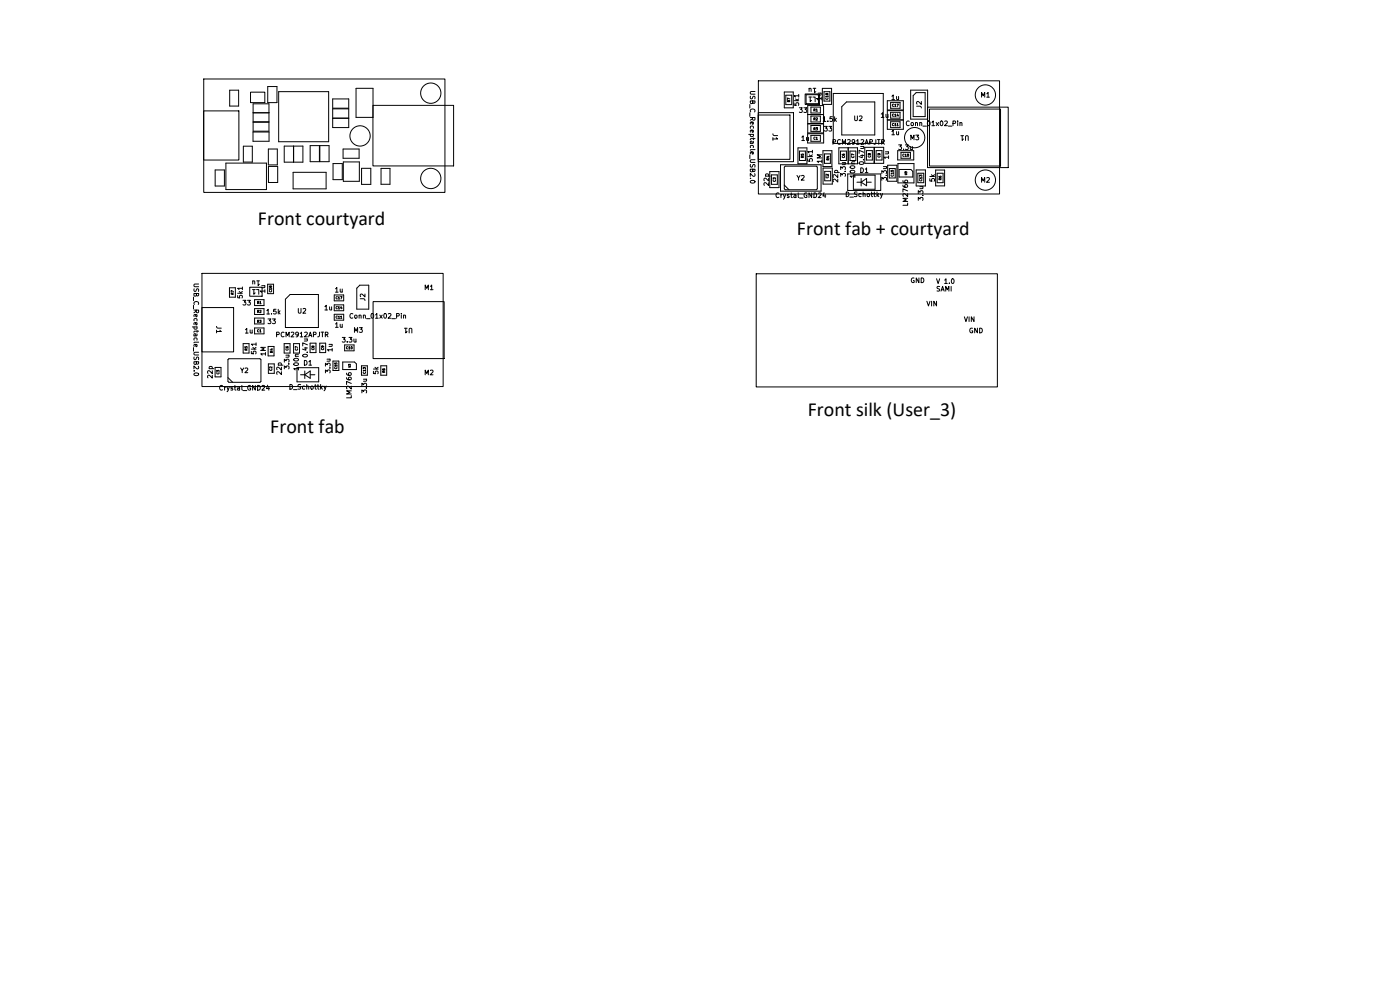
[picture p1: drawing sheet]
<svg xmlns="http://www.w3.org/2000/svg" width="297mm" height="210mm" viewBox="0 0 297 210" stroke-linecap="round" stroke-linejoin="round" font-family="sans-serif">
<defs><g id="words">
<g font-size="4.2">
<text x="54.7" y="47.6">Front courtyard</text>
<text x="169.1" y="49.9">Front fab + courtyard</text>
<text x="171.4" y="88.2">Front silk (User_3)</text>
<text x="57.3" y="91.9">Front fab</text>
</g>
</g></defs>
<g fill="none" stroke="#000" stroke-width=".21">
<path d="M43.2 16.8h51.2v24h-51.2zM48.7 19.1h1.9v3.4h-1.9zM53.1 19.6h3.1v2.2h-3.1zM56.8 18.4h2v3.4h-2zM59.1 19.4h10.6v10.7h-10.6zM75.5 18.7h3.6v6.2h-3.6zM160.2 19.4h-.8l-.2 .2 .2 .4h.8M160.9 17.1h51.1v24.1h-51.1zM166.4 19.5h1.9v3.4h-1.9zM170.8 19.9h3v2.2h-3zM171.6 18.7v.7M171.6 18.8h.4l.1 .6"/>
<path d="M172.5 18.7h.6M172.8 18.7v1l.3-.3M173.6 19.8h.6M174.1 19.8l.1 .3-.6 .1M174.5 18.7h1.9v3.4h-1.9zM174.8 19.4h1.3v2h-1.3zM175.4 19.9h.3l-.2 .2-.2-.3-.1 .1v.2l.2-.1M176.8 19.8h10.6v10.6h-10.6zM193.2 19.1h3.6v6.2h-3.6zM209.3 19.9l.3-.3v1M43.2 23.5h7.5v10.4h-7.5zM45.6 36.1h2v3.4h-2z"/>
<path d="M47.9 34.6h8.6v5.6h-8.6zM51.6 31h1.9v3.4h-1.9zM53.7 28h3.4v2h-3.4zM53.7 22h3.4v3.8h-3.4zM53.7 25.9h3.4v1.9h-3.4zM53.7 23.9h3.4M56.9 31.6h1.9v3.4h-1.9zM56.9 35.3h2v3.4h-2zM60.3 31h4v3.4h-4zM62.2 36.6h7v3.5h-7zM62.3 31v3.4M65.8 30.9h2v3.4h-2z"/>
<path d="M67.9 30.9h1.9v3.4h-1.9zM70.6 21h3.4v2h-3.4zM70.6 23.1h3.4v4h-3.4zM70.6 25.1h3.4M70.7 34.7h1.9v3.4h-1.9zM72.8 31.6h3.4v2h-3.4zM72.8 34.3h3.4v4.2h-3.4zM76.7 35.7h2v3.4h-2zM79.1 22.4h17.1v12.8h-17.1zM80.8 35.7h1.9v3.4h-1.9zM158.8 28.5h1M159.1 22.2v.7"/>
<path d="M159.1 23.9v.8M159.1 32.9v.7M159.2 24.9h1l-.1 .6-.4-.1-.1-.5M159.2 37.8h.1M159.2 20.4l.1 .5a.42 .42 0 0 0 .5-.4h.3v.5M159.2 27.2v-.3l.2-.2 .4 .1v.4M159.2 30.4v-.3l.1-.2 .2 .1 .1 .4M159.2 31.3v-.3l.2-.2 .4 .1v.4M159.2 34.9l.1 .5a.42 .42 0 0 0 .5-.5l.3 .1v.5M159.2 28.5v.3l.2 .2 .4-.1v-.4M159.2 38.4a.49 .49 0 0 1 .6-.2 .49 .49 0 0 1 .3 .5 .49 .49 0 0 1-.5 .2 .49 .49 0 0 1-.4-.5zM159.3 23.7a.44 .44 0 0 1 .4-.6 .44 .44 0 0 1 .4 .6"/>
<path d="M159.5 25.9l.1 .5 .2-.1v-.3l-.1-.1h-.5v.4M159.5 27.6l.1 .5 .2-.1v-.3l-.1-.1h-.5v.4M159.5 32.2l.1 .5 .2-.1v-.2l-.1-.2-.5 .1v.3M159.6 25.2l-.4 .3M159.7 21.4v.4l.4 .1 .1-.5h-1v.4l.3 .2 .2-.3M159.7 35.9v.4l.4 .1 .1-.5h-1v.4l.3 .2 .2-.3M159.8 30v.4h-.6M159.8 29.3v.3M160.1 36.8l.1 .4-.3 .2-.7-.6v.6M160.2 31.7h-.9l-.1 .2M160.2 29.4h-.9l-.1 .2M160.2 33.9h-.8l-.2 .2 .2 .4h.8"/>
<path d="M160.9 24.4h6.7v9.4h-6.7zM160.9 23.9h7.4v10.4h-7.4zM162.4 37.4h1M162.4 37.4v-.3l.2-.2 .4 .1v.4M163.1 38.7v.7l-.7-.7-.3 .2 .1 .4M163.1 37.8v.6l-.7-.6-.3 .2 .1 .4M163.3 36.4h2v3.4h-2zM163.7 37.1h1.2v2h-1.2zM164 29.2v.6M164 28.4l.1 .3 .9 .1M164 38v-.3l.2 .2 .3-.2v.3M164.1 38.2h-.1a.23 .23 0 0 0 .3 .3 .23 .23 0 0 0 .2-.3"/>
<path d="M164.7 29.2l.3 .3h-1M165.6 35h8.6v5.6h-8.6zM166.4 35.5l.2-.2h6.6l.2 .2v4.6l-.2 .2h-6.6l-.2-.2zM166.4 39.3l1 1M166.7 20.2h1.3v2h-1.3zM167.3 21.6v-.3h-.2v.3h.5M167.6 21l-.5-.2v.3M167.6 21.3l-.3 .1M168.4 21.8v.5l.5 .1v-.5l.5-.1v.6M168.4 21.4h1M168.8 21l.4 .4M169.1 37.2l.3 .5 .3-.5"/>
<path d="M169.3 31.4h1.9v3.3h-1.9zM169.4 37.7v.5M169.4 21l-.3 .3M169.4 20.3h-1l.3 .3M169.4 20v.6M169.6 22.9h.6l-.3 .3 .2 .1v.5h-.5M169.6 32h1.3v2.1h-1.3zM170 32.7v.2h.2v-.2h.2v.2M170 37.3l.4-.1 .2 .3-.6 .7h.6M170.1 29.1l.3-.3v1M170.1 29.8h.6M170.2 33.4v-.2h-.2v.2h.5"/>
<path d="M170.5 33.1l-.3 .2M170.5 22.9h.6l-.3 .3 .3 .1v.5h-.6M171 20.1h2.6v1.9h-2.6zM171.1 29.1v.7l.4-.1M171.3 28.4h3.4v1.9h-3.4zM171.3 33.2h1M171.3 33.7v.5h.5v-.5h.5v.5M171.4 22.4h3.3v3.8h-3.3zM171.4 26.3h3.3v1.9h-3.3zM171.4 24.3h3.3M171.5 29.1v.7M171.6 20.6h.6"/>
<path d="M171.7 32.8l.4 .4M171.9 20.6v1l.3-.3M172 28.7h2v1.3h-2zM172 22.7h2v1.3h-2zM172 24.6h2v1.3h-2zM172 26.6h2v1.3h-2zM172.3 32.8l-.3 .3M172.3 32.2h-1l.3 .3M172.3 31.9v.6M172.5 20.6h.4v1M172.7 27.3h.2v-.2h-.2v.5M172.7 25.2h.2v-.2h-.2v.5"/>
<path d="M172.7 23.3h.2v-.2h-.2v.5M172.8 27.3l.2 .3M172.8 25.2l.2 .3M172.8 23.3l.2 .3M173 29.1h-.1a.23 .23 0 0 0-.3 .2 .23 .23 0 0 0 .4 .2M173.1 27.1h.3l-.1 .2 .1 .2h-.3M173.1 29.2l.2-.1v.5M173.1 23.2l.2-.1v.5M173.1 29.6h.3M173.1 23.6h.3M173.1 25l.3 .1-.3 .4h.3M174.2 20.9h-1l.3 .3"/>
<path d="M174.2 20.6v.6M174.3 34.2h-1l.3 .3M174.3 32.8h-1l.8 .4-.8 .3h1M174.3 33.9v.6M174.6 32h1.9v3.3h-1.9zM174.6 35.7h2v3.4h-2zM174.6 25l.3-.2v1M174.6 25.8h.6M174.9 26.8h.6l-.3 .4 .2 .1v.4h-.5M174.9 32.6h1.3v2.1h-1.3zM175 36.4h1.2v2h-1.2zM175.2 20.8a.23 .23 0 0 0 .2 .3 .23 .23 0 0 0 .2-.3"/>
<path d="M175.3 37.4l-.1 .1a.23 .23 0 0 0 .3 .2 .23 .23 0 0 0 .2-.3M175.5 33.2h.4M175.6 33.9v-.2h-.2v.2h.5M175.6 25.7v.1M175.7 20.4h-.5l.1 .2M175.7 20.3v.3M175.7 33.1v.3l-.4-.1M175.7 37v.3l-.3-.3-.1 .2M175.8 26.8h.6l-.3 .4 .3 .1v.4h-.6M175.9 33.6l-.3 .2M176.6 24.8h-.5v.4h.4l.1 .5h-.5M176.7 30.1h.5v-.4l-.5-.1v1"/>
<path d="M177.1 24.8v1M177.2 25.4l.2 .4M177.4 25.1l-.3 .4M177.7 36.6l-.1-.4h-.5v.4h1M177.7 38v.6l-.7-.6-.3 .2 .1 .4M177.7 37v.7l-.7-.7-.3 .2 .1 .4M178 31.3h3.9v3.5h-3.9zM178.3 29.7a.44 .44 0 0 0-.6 .4 .44 .44 0 0 0 .6 .4M178.3 32h1.3v2.1h-1.3zM178.3 37.4v-.6l.4 .3 .1-.3h.5v.6M178.3 36v-.6l.4 .3 .1-.3h.5v.6M178.6 22.6l1-1h6v7h-7z"/>
<path d="M178.7 32.7l.1 .2h.3v-.2h-.2l.1 .2M178.7 34.5h.6M178.7 30.6v-1l.3 .7 .4-.7v1M178.7 33.1v.1a.23 .23 0 0 0 .2 .2 .23 .23 0 0 0 .2-.3M179.3 34.5v.4h-.6M179.3 36.4h.1M179.8 29.7l.4-.1 .2 .3-.6 .7h.6M179.8 36.9h7v3.5h-7zM179.9 31.3v3.5M180 31.3v3.5M180.3 32h1.3v2.1h-1.3zM180.4 35.3a.49 .49 0 0 1 .6-.2 .49 .49 0 0 1 .3 .5 .49 .49 0 0 1-.6 .2 .49 .49 0 0 1-.3-.5z"/>
<path d="M180.4 36.2a.48 .48 0 0 1 .6-.1 .48 .48 0 0 1 .3 .4 .49 .49 0 0 1-.6 .3 .49 .49 0 0 1-.3-.5zM180.7 33.1v.1a.23 .23 0 0 0 .2 .2 .23 .23 0 0 0 .2-.3M181 37.2h4.6v3h-4.6zM181.2 32.8l-.5-.2v.4M181.3 24.6v.8l.2 .2 .4-.2v-.8M181.3 30l-.2 .2h-.2l-.1-.5 .3-.1 .2 .2v.6l-.4 .2M181.4 37.4h-1.1l.3 .2M181.4 37.1v.5M181.4 34.3l-.7 .1 .1 .3M181.7 30.6h.6M181.7 29.9l.3-.3v1M181.8 38.7h.9"/>
<path d="M182.3 34.4a.49 .49 0 0 1 .6-.2 .49 .49 0 0 1 .3 .5 .49 .49 0 0 1-.6 .3 .49 .49 0 0 1-.3-.6zM182.3 24.7l.4-.1 .2 .3-.6 .7h.6M182.6 33h.7M182.6 31.1h.7M182.6 35.6a.51 .51 0 0 1 .6 .5 .51 .51 0 0 1-.6 .5zM182.7 29.7l.3-.1 .2 .3-.6 .7h.6M182.7 37.9v1.6M182.7 38.7l1.1-.8v1.5zM182.9 32.8v.6l-.7-.2M183.2 31.1v.3l-.6 .1M183.2 33.9h.1M183.3 32.3l-1-.4v.6"/>
<path d="M183.5 31.2h1.9v3.5h-1.9zM183.5 30.6l.4-1 .3 1M183.6 35.9l.2-.3v1M183.6 36.6h.5M183.6 30.3h.5M183.8 31.9h1.3v2h-1.3zM183.8 38.7h1M184.2 33v.1a.23 .23 0 0 0 .2 .2 .23 .23 0 0 0 .2-.3M184.4 32.7h.3l-.2 .1-.2-.2h-.1v.2l.2-.1M184.5 30.1h.5v-.4l-.5-.1v1M185.5 31.2h2v3.5h-2zM185.8 29.6v.9l-.4 .1"/>
<path d="M185.9 31.9h1.2v2h-1.2zM186.1 29.6h.6M186.3 33l-.1 .1a.23 .23 0 0 0 .3 .2 .23 .23 0 0 0 .2-.3M186.4 29.6v1M186.4 32.6l.1 .2h-.2v-.2h.3l.1 .2M187 24.2l.2-.3v1M187 24.9h.5M187 30.1h.5l.1-.4-.6-.1v1M187.1 38.3v-.7l.4 .4v-.3h.5v.6M187.1 36.8v-.6l.4 .3v-.2h.5v.5M187.3 30.1l.3 .5M187.4 35.3h.7"/>
<path d="M187.8 32.2h.7M188 24.2v.7l.4-.1M188 37.2h.1M188 35.3v.4l-.6 .1M188.2 21.4h3.4v1.9h-3.4zM188.2 23.5h3.4v3.9h-3.4zM188.2 25.5h3.4M188.2 25.4h3.4M188.3 35.1h2v3.4h-2zM188.4 24.2v.7M188.4 32.2l.1 .4h-.7M188.5 33.4h-1l.3 .2"/>
<path d="M188.5 33.1v.5M188.7 35.8h1.2v2h-1.2zM188.9 21.7h2v1.3h-2zM188.9 25.8h2v1.3h-2zM188.9 23.8h2v1.3h-2zM189 36.1v.3h.3l-.1-.2 .3-.1v.3M189.1 37.1h-.1a.23 .23 0 0 0 .3 .3 .23 .23 0 0 0 .2-.3M189.2 20.4l.3-.3v1M189.2 27.9l.3-.3v1M189.2 21.1h.6M189.2 28.6h.6M189.5 36.7h-.5l.2 .2"/>
<path d="M189.5 36.6v.3M189.6 22.1a.23 .23 0 0 0-.3 .2 .23 .23 0 0 0 .3 .2M189.6 24.2a.23 .23 0 0 0-.3 .2 .23 .23 0 0 0 .3 .2M189.6 26.2a.23 .23 0 0 0-.3 .2 .23 .23 0 0 0 .3 .2M189.8 26.7h.3M189.8 22.6h.3M189.8 24.7h.3M189.8 22.2l.2-.1v.5M189.8 24.3l.2-.1v.5M189.8 26.3l.2-.1v.5M190.2 20.5v.6l.4-.1M190.2 27.9v.6h.4"/>
<path d="M190.3 22.1h.3l-.2 .5M190.3 26.3l.1-.1v.5M190.3 26.7h.3M190.4 24.2l-.1 .3h.3M190.4 32h3.4v1.9h-3.4zM190.5 34.7h3.4v4.1h-3.4zM190.5 24.3v.4M190.6 20.5v.6M190.6 27.9v.7M190.6 30.7h.7l-.4 .4 .3 .1v.4h-.6M190.7 36h2.5l.4 .4v1.2h-2.9zM191.1 32.3h2v1.3h-2z"/>
<path d="M191.6 39.3l.2 .4h.6l.2-.2-.1-.3-.5 .1-.1 .2 .2 .2M191.6 38.3l.2 .4 .6 .1 .2-.2-.1-.3h-.5l-.1 .3 .2 .2M191.7 31.6v.1M191.8 32.7a.23 .23 0 0 0-.3 .2 .23 .23 0 0 0 .3 .2M192 36.8l.4 .1-.1 .2h-.3M192 36.7v-.3l.1 .2 .2-.2v.3M192 33.2h.3M192 32.8l.2-.1v.5M192.1 30.7h.6l-.3 .4 .2 .1v.4h-.5M192.5 32.7l.2 .1v.4l-.2-.1zM192.9 25.8a.44 .44 0 0 0-.6 .4 .44 .44 0 0 0 .6 .4M193.1 31.1l.1 .6 .3-.1"/>
<path d="M193.2 29.7v-1l.4 .7 .3-.7v1M193.4 26h.2l.2 .2v.3l-.2 .2-.3-.2zM193.5 31.1v.6M193.7 20.3l.7-.6h1.9v5h-2.6zM194.2 26.1l.4-.1v.7M194.2 26v.7M194.3 28.7h.6l-.3 .3 .3 .1v.5h-.6M194.4 36.1h1.9v3.4h-1.9zM194.5 22.5l.8 .1 .2 .3M194.7 36.8h1.3v2h-1.3zM195.1 37.4v-.3l.2 .2 .2-.2v.3M195.1 26.1l.4-.1v.7"/>
<path d="M195.1 26v.7M195.1 38.1a.23 .23 0 0 0 .2 .3 .23 .23 0 0 0 .2-.3M195.1 39.6h.7M195.5 21.5v.6l-.8-.6-.2 .2v.4M195.6 37.7h-.5l.1 .2M195.6 37.6v.3M195.7 39.6l.1 .4h-.7M195.8 26.8h.7M196.8 22.7h17.1v12.9h-17.1zM196.8 25.8l.2-.1a.49 .49 0 0 1 .3 .5 .49 .49 0 0 1-.4 .4l-.2-.3zM197.2 23.1h15.1v12.1h-15.1zM197.3 37.9v.5h.4v-.4l.5-.1v.5"/>
<path d="M197.3 37.4h1M197.6 37.1l.4 .3M197.7 25.9l.3-.2v1M197.7 26.7h.6M198.3 37.1l-.4 .2M198.5 36.1h1.9v3.3h-1.9zM198.6 26l.5 .7M198.8 36.8h1.3v2h-1.3zM199.1 26l-.5 .7M199.2 37.4l.1 .2h.3v-.2h-.2l.1 .2M199.4 38.1v-.2h-.2v.2h.5M199.6 25.8l.1-.1a.49 .49 0 0 1 .3 .5 .49 .49 0 0 1-.4 .4l-.1-.3z"/>
<path d="M199.7 37.8l-.3 .2M200.4 25.8l.4-.1 .2 .2-.6 .8h.6M201.2 26.8h.7M202.2 26.2l.4-.1 .1-.3-.5-.1v1M203.2 25.7v.1M203.2 26v.7M203.6 26.1l.4-.1 .1 .7M203.6 26v.7M203.8 28.8h.6M204.1 28.8v1l.3-.3M204.8 29.8v-.8l.2-.2 .4 .2v.8M208.2 20.6v-1l.4 .7 .3-.7v1"/>
<path d="M208.2 38.7v-1l.4 .7 .3-.7v1M209.3 37.8l.4-.1 .2 .2-.6 .8h.6M209.3 20.6h.6M42.8 58h51.2v24h-51.2zM53.6 59.7l.4-.1v.6M53.6 59.6v.6M54.5 59.6h.5M54.8 59.6v1l.2-.3M160.4 58.1h51.2v24h-51.2zM165.2 41a.44 .44 0 0 0-.6 .4 .44 .44 0 0 0 .6 .4M165.7 41.2v.7M166 41.2l-.3 .2"/>
<path d="M166.2 41.2l.2 .7M166.7 41.2l-.5 1M167.4 41.3l-.4 .1 .4 .2v.3h-.4M167.7 41.2h.4M167.9 40.9v.9l.2 .1M168.4 41.3h.4l.1 .6M168.9 41.5l-.5 .2 .1 .2h.4M169.3 40.9v.9l.2 .1M169.6 42h.8M171.1 41a.45 .45 0 0 0-.5 .4 .45 .45 0 0 0 .6 .4v-.3h-.2M172.2 40.9v1l-.6-1v1M172.7 40.9a.51 .51 0 0 1 .5 .5 .51 .51 0 0 1-.5 .5z"/>
<path d="M173.6 41l.4-.1 .2 .3-.6 .7h.6M174.8 40.9l-.2 .7h.6M175.1 41.2v.7M179.5 40.7a.51 .51 0 0 1 .6 .5 .51 .51 0 0 1-.6 .5zM180.3 41.8h.8M181.8 40.8h-.5a.42 .42 0 0 0 .5 .5l-.1 .4h-.5M182.7 41.1l-.3-.1-.2 .2 .1 .5h.4M183.1 41.1h.4v.6M183.1 40.7v1M184 41.1h.4v.6l-.4-.1zM184.8 41h.3M184.9 40.7v.9l.2 .1"/>
<path d="M185.3 41h.4M185.5 40.7v.9l.2 .1M186.1 40.7v1M186.1 41.3l.3 .4M186.4 41l-.3 .4M186.8 41l.2 .7M187.2 41l-.4 1M192.6 43.1v.4h-1M192.6 42.1h-1l.7 .3-.7 .3h1M192.6 40.5l-1-.4v.6M192.6 41.1v.6l-.8-.6-.2 .2v.3M193.9 59a.45 .45 0 0 0-.6 .5 .45 .45 0 0 0 .6 .4v-.4h-.1"/>
<path d="M194.8 42.5v-.6l.4 .3 .1-.3h.4v.6M194.8 41.1v-.6l.4 .3 .1-.3h.4v.6M194.9 59v1l-.5-1v1M195.4 59a.51 .51 0 0 1 .6 .5 .51 .51 0 0 1-.6 .5zM195.7 41.5h.1M198.7 59.1l.3 1 .3-1M200.4 59.4l.3-.3v1M201.9 59.2l.2-.1a.49 .49 0 0 1 .3 .5 .49 .49 0 0 1-.4 .5l-.2-.3zM40.8 69.3h1M41 63v.8M41 64.8v.7M41 73.7v.8"/>
<path d="M41.1 65.8h1l-.1 .5h-.3l-.1-.5M41.1 78.7h.1M41.2 61.3v.5a.42 .42 0 0 0 .6-.5h.3v.5M41.2 75.7v.6a.42 .42 0 0 0 .6-.5h.3v.5M41.2 79.3a.49 .49 0 0 1 .6-.3 .49 .49 0 0 1 .3 .5 .49 .49 0 0 1-.6 .3 .49 .49 0 0 1-.3-.5zM41.2 68.1l-.1-.3 .2-.2 .5 .1v.4M41.2 72.2l-.1-.3 .2-.2 .5 .1v.4M41.2 69.3l-.1 .3 .2 .2 .5-.1v-.4M41.2 71.3l-.1-.4 .2-.1h.2l.1 .5M41.2 64.6a.44 .44 0 0 1 .4-.6 .44 .44 0 0 1 .4 .6M41.5 66.7l.1 .5h.2v-.3l-.1-.2-.5 .1v.4M41.5 68.4l.1 .5h.2v-.3l-.1-.2-.5 .1v.4"/>
<path d="M41.5 73.1l.1 .4h.2v-.3l-.1-.1h-.5v.4M41.6 66l-.5 .3M41.7 62.3v.4h.3l.1-.4h-1v.3l.4 .2 .2-.2M41.7 76.7v.5h.3l.1-.5h-1v.4l.4 .2 .2-.2M41.8 70.8v.4l-.7 .1M41.8 70.1v.4M42 77.7l.1 .4-.2 .2-.8-.7v.7M42.1 72.6h-.8l-.2 .1M42.1 60.3h-.8l-.2 .1 .2 .4h.8M42.1 70.3h-.8l-.2 .2M42.1 74.7h-.8l-.2 .2 .2 .4h.8M42.8 65.2h6.8v9.4h-6.8z"/>
<path d="M44.4 78.2h1M44.4 78.2v-.3l.2-.2 .4 .1v.4M45 79.6v.6l-.7-.6-.3 .2 .1 .4M45 78.6v.7l-.7-.7-.3 .2 .1 .4M45.6 77.9h1.3v2h-1.3zM45.9 69.2l.2 .4h.8M45.9 70v.6M46 78.9v-.3l.2 .1 .2-.1v.3M46 79v.1a.23 .23 0 0 0 .2 .2 .23 .23 0 0 0 .2-.3M46.7 70l.2 .3h-1M48.4 76.3l.2-.2h6.6l.2 .2v4.6l-.2 .2h-6.6l-.2-.2zM48.7 61h1.2v2h-1.2z"/>
<path d="M49.3 62.4v-.2l-.2-.1-.1 .3h.5M49.5 61.8l-.5-.2v.4M49.5 62.1l-.2 .2M50.4 62.7v.5h.5l-.1-.5h.5v.5M50.4 62.2h1M50.8 61.8l.3 .4M51 78.1l.4 .5 .3-.5M51.4 78.6v.5M51.4 61.8l-.4 .3M51.4 61.2h-1l.3 .2M51.4 60.9v.5M51.5 63.7h.7l-.4 .4 .3 .1v.4h-.6"/>
<path d="M51.6 72.9h1.2v2h-1.2zM51.9 73.5v.3h.3v-.3h.2v.3M52 78.2l.4-.1 .2 .2-.6 .8h.6M52.1 70.7h.5M52.1 69.9l.3-.2v1M52.2 74.3v-.3h-.2l-.1 .3h.5M52.4 74l-.2 .1M52.5 63.7h.6l-.3 .4 .3 .1v.4h-.6M53 60.9h2.6v1.9h-2.6zM53.1 70v.6h.4M53.3 74.1h1M53.3 74.5v.5l.5 .1-.1-.5 .5-.1v.6"/>
<path d="M53.5 70v.7M53.6 61.4h.5M53.7 73.7l.3 .4M53.9 61.4v1l.2-.3M54 69.6h2v1.2h-2zM54 63.6h2v1.2h-2zM54 65.5h2v1.2h-2zM54 67.5h2v1.2h-2zM54.3 73.7l-.4 .3M54.3 73h-1l.3 .3M54.3 72.7v.6M54.4 61.4h.5v1"/>
<path d="M54.6 68.2h.3v-.2l-.3-.1v.5M54.6 66.1h.3v-.2l-.3-.1v.5M54.6 64.2h.3v-.2l-.3-.1v.5M54.8 68.2l.1 .2M54.8 66.1l.1 .2M54.8 64.2l.1 .2M54.9 70v-.1a.23 .23 0 0 0-.3 .3 .23 .23 0 0 0 .3 .2M55.1 67.9h.3l-.2 .2 .2 .3h-.3M55.1 70.4h.3M55.1 64.4h.3M55.1 65.9l.3 .1-.3 .3h.3M55.1 70.1l.2-.2v.5"/>
<path d="M55.1 64.1l.2-.2v.5M55.5 60.6h.7M56.1 60.6v.4h-.6M56.2 61.5v.5M56.2 61.7h-1l.3 .3M56.3 75.1h-1l.3 .3M56.3 73.7h-1l.7 .3-.7 .4h1M56.3 74.8v.6M56.6 66.6h.6M56.6 65.9l.3-.3v1M56.8 60.3h1.2v2h-1.2zM56.8 67.7h.7l-.4 .3 .3 .1v.5h-.6"/>
<path d="M56.9 73.5h1.2v2h-1.2zM56.9 77.2h1.3v2h-1.3zM57.2 61.6a.23 .23 0 0 0 .2 .3 .23 .23 0 0 0 .2-.3M57.2 78.3a.23 .23 0 0 0 .2 .3 .23 .23 0 0 0 .2-.3M57.4 60.8h.2l-.2 .1-.1-.2h-.1v.2h.2M57.5 74h.3M57.6 74.8v-.3h-.2l-.1 .3h.5M57.6 66.5v.1M57.6 61.1v.3M57.6 61.3h-.5l.2 .1M57.7 74v.3l-.4-.1M57.7 77.8v.3l-.4-.3-.1 .3"/>
<path d="M57.8 67.7h.6l-.3 .3 .3 .1v.5h-.6M57.8 74.5l-.2 .1M58.6 65.6h-.5l-.1 .5 .5-.1 .1 .5h-.6M58.7 71l.5-.1v-.3l-.5-.1v1M59 65.6v1M59 77.5h1M59.1 77.5l-.1-.3 .2-.2 .5 .1v.4M59.1 66.2l.3 .4M59.4 65.9l-.4 .4M59.7 78.8v.7l-.7-.7-.3 .2 .1 .4M59.7 77.9v.6l-.7-.6-.3 .2 .1 .4M60.3 70.6a.44 .44 0 0 0-.7 .4 .44 .44 0 0 0 .7 .4"/>
<path d="M60.3 72.9h1.2v2h-1.2zM60.3 78.2v-.6l.4 .4 .1-.3h.4v.5M60.3 76.8v-.6l.4 .3 .1-.3h.4v.6M60.5 63.5l1-1h6v7h-7zM60.6 73.5l.2 .3h.2l.1-.3h-.2v.3M60.7 75.3h.6M60.7 71.5v-1l.3 .7 .3-.7v1M60.7 74a.23 .23 0 0 0 .2 .3 .23 .23 0 0 0 .2-.3M61.2 75.3l.1 .4-.6 .1M61.2 77.2h.1M61.8 70.6l.4-.1 .1 .2-.6 .8h.6M62.3 72.9h1.2v2h-1.2z"/>
<path d="M62.4 76.2a.49 .49 0 0 1 .5-.3 .49 .49 0 0 1 .4 .5 .49 .49 0 0 1-.6 .3 .49 .49 0 0 1-.3-.5zM62.4 77.1a.48 .48 0 0 1 .6-.2 .48 .48 0 0 1 .3 .5 .49 .49 0 0 1-.6 .2 .49 .49 0 0 1-.3-.5zM62.7 75.6h.6M62.7 74a.23 .23 0 0 0 .2 .3 .23 .23 0 0 0 .2-.3M63 78h4.6v3h-4.6zM63.1 73.7l-.5-.2v.3M63.3 65.4v.8l.2 .2 .4-.2v-.8M63.3 70.9l-.2 .2-.3-.1v-.4l.3-.1 .2 .1v.6l-.5 .3M63.3 78.2h-1l.3 .3M63.3 77.9v.6M63.3 75.2h-.6v.4M63.7 71.5h.6"/>
<path d="M63.7 70.7l.3-.2v1M63.8 79.5h.9M64.3 75.3a.49 .49 0 0 1 .5-.2 .49 .49 0 0 1 .4 .5 .49 .49 0 0 1-.6 .2 .49 .49 0 0 1-.3-.5zM64.3 65.5l.4-.1 .2 .3-.7 .7h.7M64.6 73.8h.6M64.6 71.9h.6M64.6 76.5a.51 .51 0 0 1 .5 .5 .51 .51 0 0 1-.5 .5zM64.6 70.6l.4-.1 .2 .2-.6 .8h.6M64.7 79.5l1.1-.8v1.5zM64.7 78.7v1.6M64.9 73.7v.6l-.7-.2M65.1 74.7h.1"/>
<path d="M65.1 71.9l.1 .4h-.6M65.2 73.2l-1-.5v.7M65.5 71.5l.3-1 .4 1M65.5 77.5h.6M65.5 76.7l.3-.2v1M65.6 71.2h.5M65.8 72.8h1.2v2h-1.2zM65.8 79.5h1M66.2 73.9a.23 .23 0 0 0 .2 .3 .23 .23 0 0 0 .2-.3M66.4 73.5h.2l-.2 .2-.1-.3h-.1v.3l.2-.1M66.5 71l.5-.1v-.3l-.5-.1v1M67.8 70.5l-.1 .8-.3 .2"/>
<path d="M67.8 72.8h1.3v2h-1.3zM68.1 70.5h.6M68.2 73.9a.23 .23 0 0 0 .2 .3 .23 .23 0 0 0 .2-.3M68.4 70.5v1M68.4 73.4l.1 .2-.3 .1 .1-.3h.3l.1 .2M68.9 65.8h.6M68.9 65l.3-.2v1M69 71l.5-.1v-.3l-.5-.1v1M69 79.1v-.6l.4 .3 .1-.3h.4v.6M69 77.7v-.7l.4 .4 .1-.3h.4v.6M69.3 71l.3 .5M69.4 76.2h.6"/>
<path d="M69.8 73.1h.7M69.9 65.1l.1 .6h.3M69.9 78h.1M69.9 76.2l.1 .4h-.6M70.3 65.1v.7M70.4 73.1v.3l-.6 .1M70.5 74.2h-1l.3 .3M70.5 73.9v.6M70.6 76.6h1.3v2h-1.3zM70.9 62.6h2v1.2h-2zM70.9 64.7h2v1.2h-2zM70.9 66.7h2v1.2h-2z"/>
<path d="M71 77v.2h.2v-.2h.2v.2M71 77.9a.23 .23 0 0 0 .2 .3 .23 .23 0 0 0 .2-.3M71.2 62h.5M71.2 69.4h.5M71.2 61.3l.3-.3v1M71.2 68.7l.3-.3v1M71.5 77.4v.3M71.5 77.6h-.5l.1 .1M71.6 63v-.1a.23 .23 0 0 0-.3 .3 .23 .23 0 0 0 .3 .2M71.6 65.1v-.1a.23 .23 0 0 0-.3 .3 .23 .23 0 0 0 .3 .2M71.6 67.1v-.1a.23 .23 0 0 0-.3 .3 .23 .23 0 0 0 .3 .2M71.8 67.5h.3"/>
<path d="M71.8 63.4h.3M71.8 65.5h.3M71.8 63.1l.1-.2v.5M71.8 65.2l.1-.2v.5M71.8 67.2l.1-.2v.5M72.2 61.3v.6h.4M72.2 68.8v.6l.4-.1M72.2 62.9h.4l-.3 .5M72.3 67.5h.2M72.3 67.2l.1-.2v.5M72.4 65l-.1 .4h.3M72.5 65.2v.3"/>
<path d="M72.6 61.3v.7M72.6 68.8v.6M72.6 71.6h.6l-.3 .4 .3 .1v.4h-.6M72.7 76.8h2.5l.4 .4v1.2h-2.9zM73.1 73.2h2v1.2h-2zM73.5 79.1l.3 .5h.5l.2-.2-.1-.3h-.4l-.1 .3 .2 .2M73.7 72.5v.1M73.8 73.6v-.1a.23 .23 0 0 0-.3 .3 .23 .23 0 0 0 .3 .2M73.9 77.7h.4v.2h-.4M73.9 77.5v-.2l.2 .1 .2-.1v.2M74 74h.3M74 73.7l.1-.2v.5"/>
<path d="M74 71.6h.7l-.4 .4 .3 .1v.4h-.6M74.5 73.6h.2l-.1 .4-.1-.1zM74.8 66.6a.44 .44 0 0 0-.6 .4 .44 .44 0 0 0 .6 .4M75.1 71.9v.6h.4M75.2 70.5v-1l.3 .7 .4-.7v1M75.3 66.9l.3-.1 .2 .2v.3l-.2 .2-.4-.2zM75.5 71.9v.7M75.7 61.1l.6-.6h1.9v5.1h-2.5zM76.2 66.9h.4v.6M76.2 66.8v.7M76.2 69.5h.7l-.4 .4 .3 .1v.4h-.6M76.4 63.4h.9l.1 .4"/>
<path d="M76.7 77.6h1.2v2h-1.2zM77 78.3v-.3l.2 .1 .3-.1v.3M77.1 66.9h.4v.6M77.1 66.8v.7M77.1 78.9a.23 .23 0 0 0 .2 .3 .23 .23 0 0 0 .2-.3M77.4 62.4v.6l-.7-.6-.3 .2 .1 .3M77.5 78.6h-.5l.2 .1M77.5 78.4v.3M77.8 67.6h.7M78.8 66.6l.1-.1a.49 .49 0 0 1 .4 .5 .49 .49 0 0 1-.4 .5l-.2-.4zM79.1 64h15.1v12.1h-15.1zM79.2 78.8v.4l.5 .1v-.5h.4v.5"/>
<path d="M79.2 78.3h1M79.6 77.9l.3 .4M79.7 67.5h.5M79.7 66.8l.2-.3v1M80.2 77.9l-.4 .3M80.6 66.8l.5 .7M80.8 77.6h1.2v2h-1.2zM81.1 66.8l-.5 .7M81.1 78.2l.2 .3h.2l.1-.3h-.2v.3M81.4 79v-.3h-.2l-.1 .3h.5M81.5 66.6l.2-.1a.49 .49 0 0 1 .3 .5 .49 .49 0 0 1-.4 .5l-.2-.4zM81.6 78.7l-.2 .1"/>
<path d="M82.4 66.6l.4-.1 .1 .3-.6 .7h.6M83.1 67.6h.8M84.1 67h.5l.1-.4-.6-.1v1M85.1 66.5v.1M85.1 66.8v.7M85.6 66.9h.4v.6M85.6 66.8v.7M85.8 69.6h.6M86.1 69.6v1l.3-.3M86.8 70.6v-.8l.2-.2 .4 .2v.8M90.2 61.5v-1l.3 .7 .4-.7v1M90.2 79.5v-1l.3 .7 .4-.7v1"/>
<path d="M91.3 78.6l.4-.1 .2 .3-.7 .7h.7M91.3 61.5h.6M91.3 60.7l.3-.2v1M196.6 63.9l.4 1 .3-1M197.6 63.9v1M198.7 63.9v1l-.6-1v1M199.3 60.8h-.5a.42 .42 0 0 0 .5 .6v.3h-.5M199.6 61.8l.4-1 .3 1M199.7 61.5h.5M200.4 60.1h.6M200.6 61.8v-1l.4 .7 .3-.7v1M201.4 60v.1"/>
<path d="M201.8 60.8v1M204.6 67.2l.3 1 .4-1M205.6 67.2v1M206.3 69.7a.45 .45 0 0 0-.6 .4 .45 .45 0 0 0 .6 .4v-.3h-.1M206.6 67.2v1l-.5-1v1M207.3 69.6v1l-.5-1v1M207.8 69.6a.51 .51 0 0 1 .6 .5 .51 .51 0 0 1-.6 .5zM47.2 81.9a.44 .44 0 0 0-.6 .4 .44 .44 0 0 0 .6 .4M47.6 82.1v.7M47.9 82.1l-.3 .2M48.2 82.1l.2 .7M48.4 80.1l1 1"/>
<path d="M48.6 82.1l-.4 1M49.4 82.1l-.4 .1 .4 .3v.2h-.4M49.7 82.1h.4M49.8 81.8v.8l.3 .2M50.4 82.1h.3l.1 .1v.6h-.3l-.1-.4 .4-.1M51.3 81.8v.8l.2 .2M51.6 82.9h.8M53.1 81.8a.45 .45 0 0 0-.6 .5 .45 .45 0 0 0 .7 .4v-.4h-.2M54.2 81.8v1l-.6-1v1M54.6 81.8a.51 .51 0 0 1 .6 .5 .51 .51 0 0 1-.6 .5zM55.6 81.9l.4-.1 .2 .2-.7 .8h.7M56.8 81.7l-.3 .7h.7"/>
<path d="M57 82.1v.7M61.5 81.6a.51 .51 0 0 1 .6 .5 .51 .51 0 0 1-.6 .5zM62.3 82.7h.7M63.8 81.6l-.5 .1a.42 .42 0 0 0 .4 .5v.3h-.5M64.6 81.9h-.2l-.2 .2 .1 .4h.3M65.1 82l.4-.1v.7M65.1 81.6v1M66 82h.4v.5h-.4zM66.7 81.9h.4M66.9 81.6v.8l.2 .2M67.3 81.9h.4M67.5 81.6v.8l.2 .2"/>
<path d="M68 81.6v1M68.1 82.2l.3 .4M68.4 81.9l-.4 .4M68.7 81.9l.3 .7M69.2 81.9l-.5 1M73.5 80.1l.3 .4 .5 .1 .2-.2-.1-.3h-.4l-.1 .3 .2 .2M74.5 83.9v.5h-1M74.5 82.9h-1l.7 .3-.7 .4h1M74.5 81.3l-1-.4v.7M74.5 81.9v.6l-.7-.6-.3 .2 .1 .4M76.8 83.3v-.6l.4 .4v-.3h.5v.5M76.8 81.9v-.6l.4 .3v-.3h.5v.6"/>
<path d="M77.1 80.4h.7M77.7 82.3h.1M77.7 80.4v.4l-.6 .1"/>
<circle cx="91.4" cy="19.8" r="2.15"/>
<circle cx="76.4" cy="28.8" r="2.15"/>
<circle cx="91.4" cy="37.9" r="2.15"/>
<circle cx="194" cy="29.2" r="2.15"/>
<circle cx="209" cy="38.2" r="2.15"/>
<circle cx="209" cy="20.1" r="2.15"/>
</g>
<use href="#words"/>
</svg>
